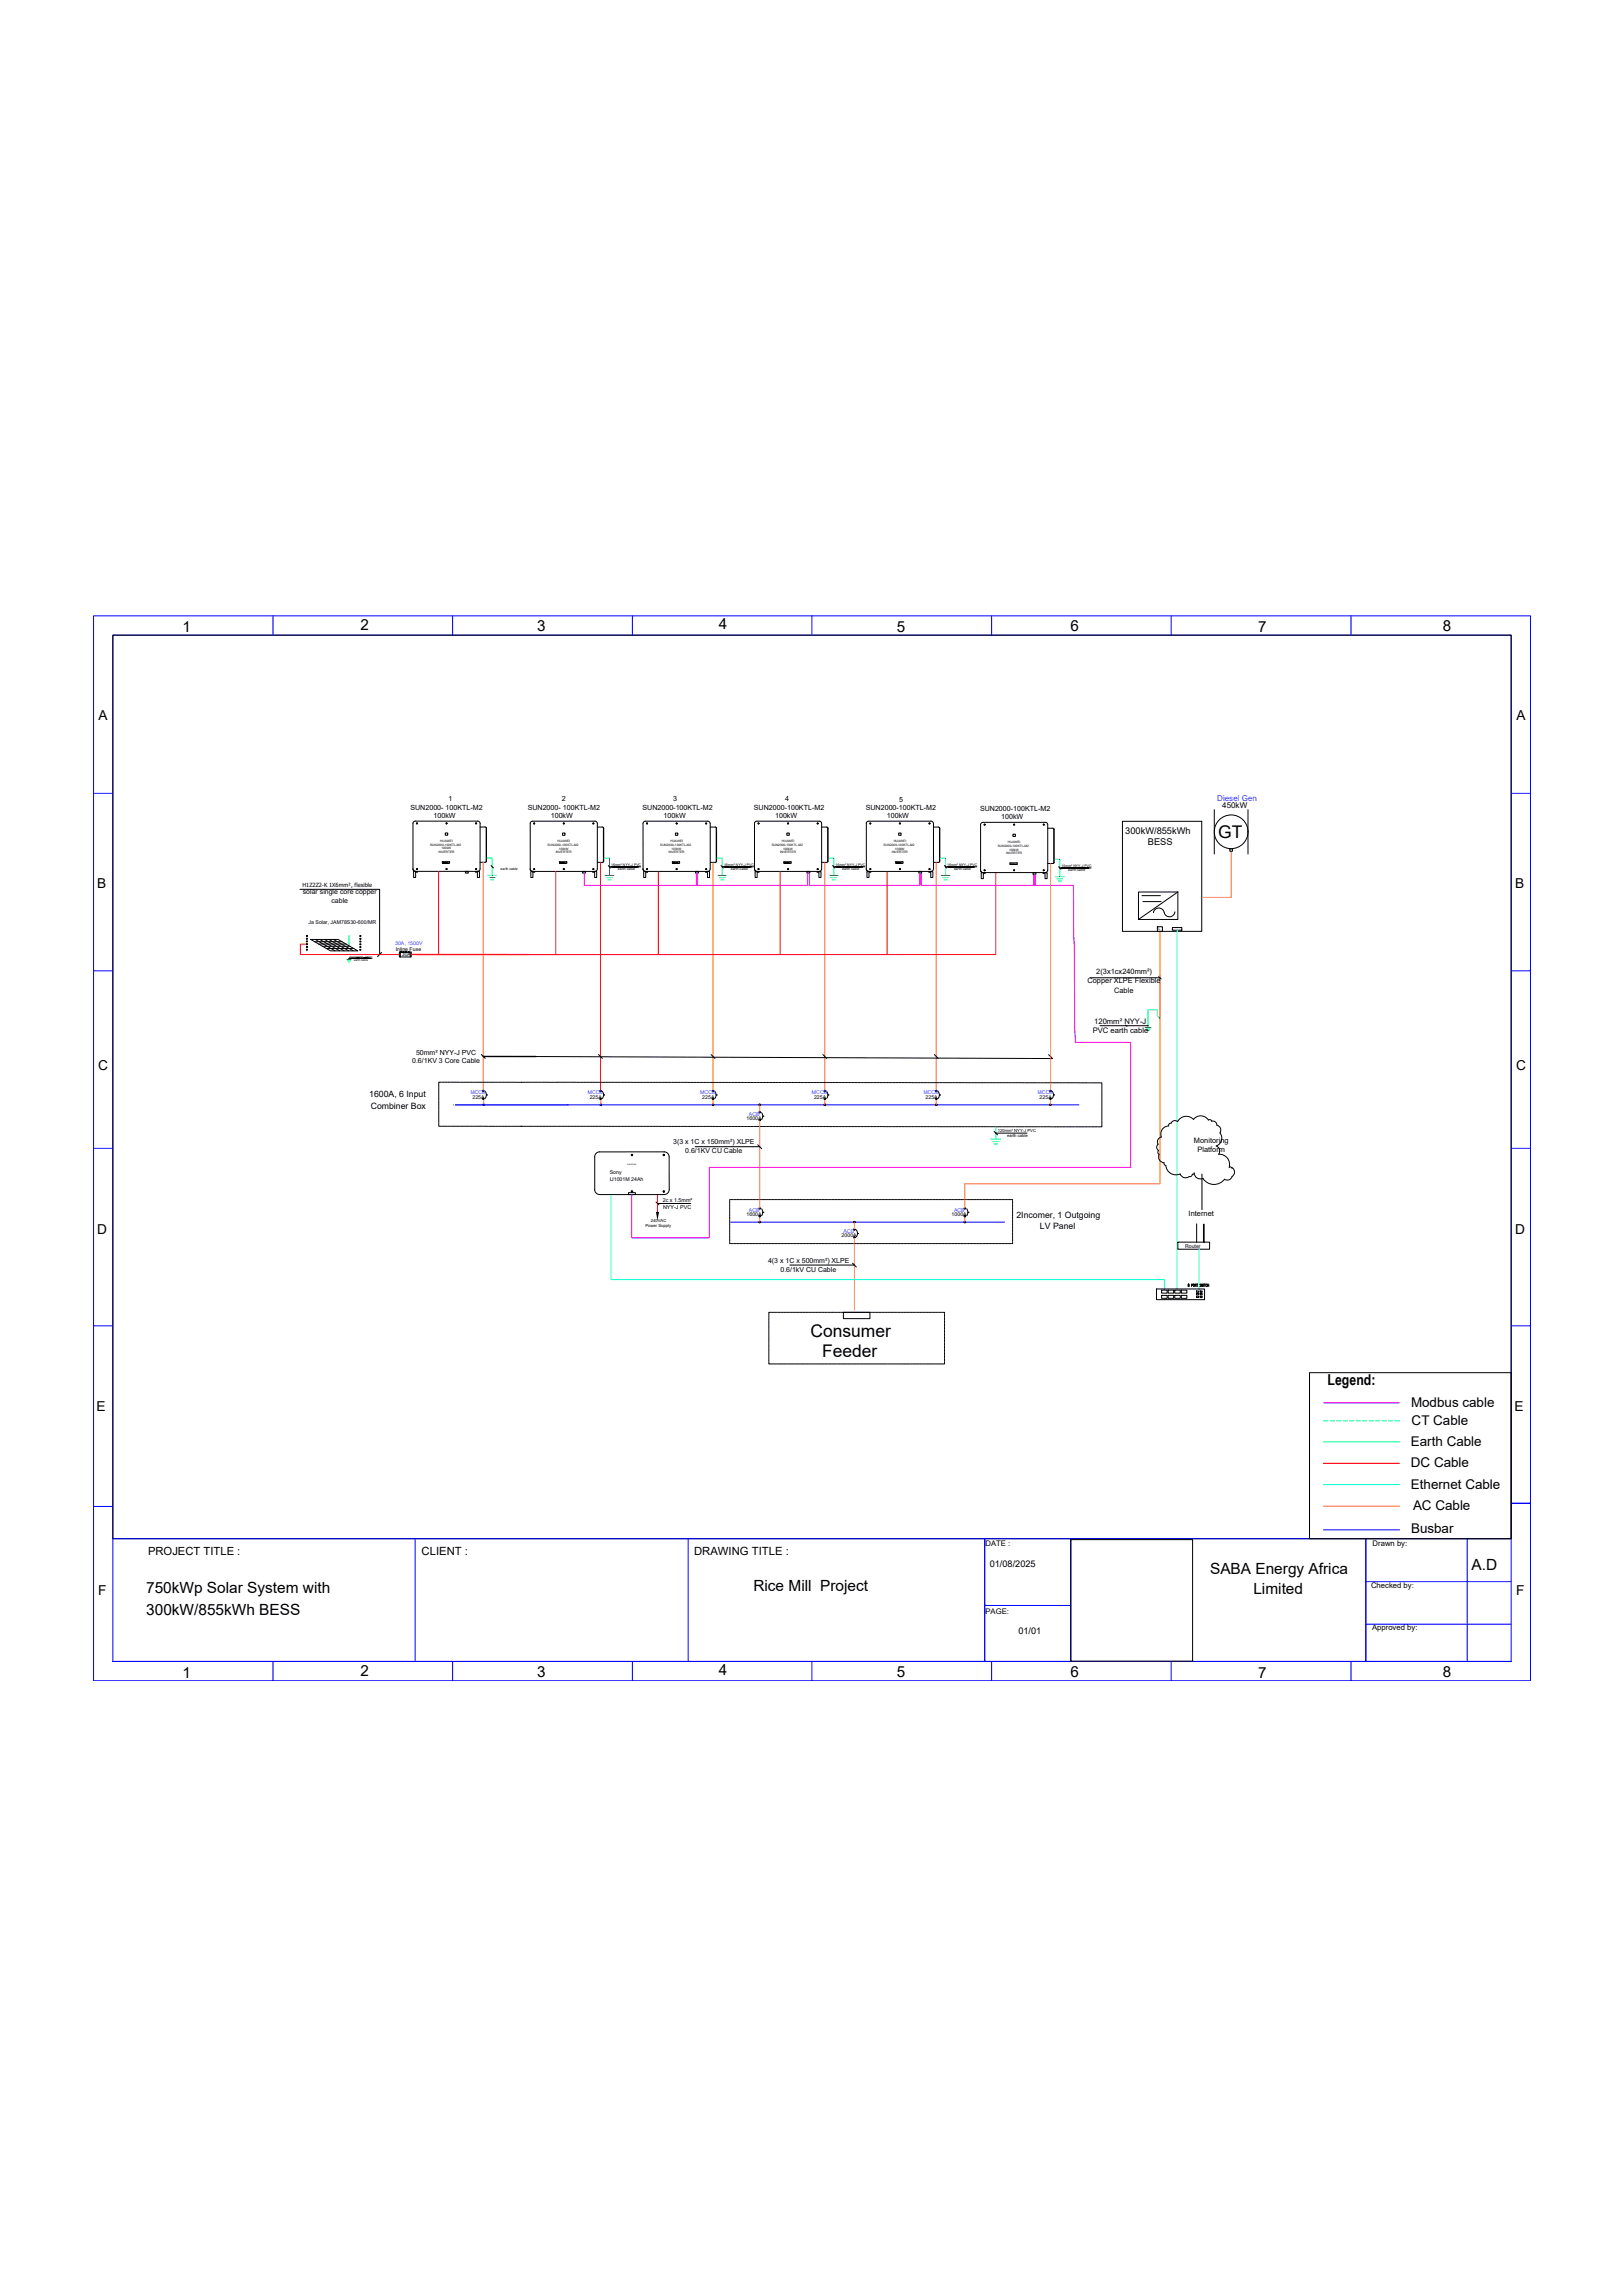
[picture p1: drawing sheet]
<svg xmlns="http://www.w3.org/2000/svg" width="297mm" height="420mm" viewBox="0 0 297 420" stroke-linecap="round" stroke-linejoin="round" font-family="sans-serif">
<defs><g id="words">
<g font-size="3.2">
<text x="222.9" y="153.5">GT</text>
<text x="148.3" y="244.7">Consumer</text>
<text x="150.5" y="248.5">Feeder</text>
</g>
<g font-size="2.8">
<text x="33.4" y="115.8">1</text>
<text x="66" y="115.3">2</text>
<text x="98.3" y="115.6">3</text>
<text x="131.5" y="115.2">4</text>
<text x="164.1" y="115.6">5</text>
<text x="195.9" y="115.5">6</text>
<text x="230.2" y="115.6">7</text>
<text x="264.1" y="115.5">8</text>
<text x="269.3" y="287.5">A.D</text>
<text x="26.8" y="291.7">750kWp Solar System with</text>
<text x="137.9" y="291.4">Rice Mill Project</text>
<text x="221.5" y="288.1">SABA Energy Africa</text>
<text x="229.4" y="291.7">Limited</text>
<text x="26.8" y="295.7">300kW/855kWh BESS</text>
<text x="33.4" y="307.3">1</text>
<text x="66" y="306.8">2</text>
<text x="98.3" y="307.1">3</text>
<text x="131.5" y="306.7">4</text>
<text x="164.1" y="307.1">5</text>
<text x="195.9" y="307">6</text>
<text x="230.2" y="307.1">7</text>
<text x="264.1" y="307">8</text>
</g>
<text font-size="2.7" x="243" y="253.5">Legend:</text>
<g font-size="2.5">
<text x="18" y="131.8">A</text>
<text x="277.5" y="131.8">A</text>
<text x="17.8" y="162.6">B</text>
<text x="277.3" y="162.6">B</text>
<text x="18" y="195.8">C</text>
<text x="277.5" y="195.8">C</text>
<text x="17.8" y="225.9">D</text>
<text x="277.3" y="225.9">D</text>
<text x="258.2" y="257.5">Modbus cable</text>
<text x="17.7" y="258.3">E</text>
<text x="258.4" y="260.8">CT Cable</text>
<text x="277.2" y="258.3">E</text>
<text x="258.2" y="264.7">Earth Cable</text>
<text x="258.2" y="268.6">DC Cable</text>
<text x="258.2" y="272.5">Ethernet Cable</text>
<text x="258.3" y="280.7">Busbar</text>
<text x="258.6" y="276.4">AC Cable</text>
<text x="18" y="292">F</text>
<text x="277.5" y="292">F</text>
</g>
<g font-size="2.1">
<text x="27.1" y="284.7">PROJECT TITLE :</text>
<text x="77.2" y="284.7">CLIENT :</text>
<text x="127" y="284.7">DRAWING TITLE :</text>
</g>
<g font-size="1.7">
<text x="205.9" y="152.6">300kW/855kWh</text>
<text x="210.1" y="154.7">BESS</text>
<text x="181.1" y="287">01/08/2025</text>
<text x="186.4" y="299.2">01/01</text>
</g>
<g font-size="1.6">
<text x="67.6" y="200.9">1600A, 6 Input</text>
<text x="67.8" y="203">Combiner Box</text>
<text x="186" y="222.9">2Incomer, 1 Outgoing</text>
<text x="190.3" y="225">LV Panel</text>
</g>
<text font-size="1.5" fill="#007fff" x="222.8" y="146.6">Diesel Gen</text>
<text font-size="1.5" x="223.7" y="147.9">450kW</text>
<g font-size="1.4">
<text x="200.6" y="178.4">2(3x1cx240mm²)</text>
<text x="199" y="180">Copper XLPE Flexible</text>
<text x="203.9" y="181.8">Cable</text>
<text x="200" y="189.2">PVC earth cable</text>
<text x="200.3" y="187.5">120mm² NYY-J</text>
<text x="218.5" y="209.2">Monitoring</text>
<text x="219.2" y="211">Platform</text>
<text x="217.5" y="222.6">Internet</text>
<text x="180.4" y="283.1">DATE :</text>
<text x="251.2" y="283">Drawn by:</text>
<text x="250.9" y="290.8">Checked by:</text>
<text x="180.4" y="295.4">PAGE:</text>
<text x="251.1" y="298.3">Approved by:</text>
</g>
<g font-size="1.3">
<text x="75.1" y="148.3">SUN2000- 100KTL-M2</text>
<text x="79.4" y="149.8">100kW</text>
<text x="82.1" y="146.7">1</text>
<text x="96.6" y="148.3">SUN2000- 100KTL-M2</text>
<text x="100.8" y="149.8">100kW</text>
<text x="102.8" y="146.7">2</text>
<text x="117.6" y="148.3">SUN2000-100KTL-M2</text>
<text x="121.5" y="149.8">100kW</text>
<text x="123.2" y="146.7">3</text>
<text x="138" y="148.3">SUN2000-100KTL-M2</text>
<text x="141.9" y="149.8">100kW</text>
<text x="143.7" y="146.7">4</text>
<text x="158.4" y="148.3">SUN2000-100KTL-M2</text>
<text x="162.3" y="149.8">100kW</text>
<text x="164.6" y="146.9">5</text>
<text x="179.4" y="148.5">SUN2000-100KTL-M2</text>
<text x="183.2" y="150">100kW</text>
<text x="55.4" y="163.7">solar single core copper</text>
<text x="60.7" y="165.4">cable</text>
<text x="75.4" y="194.6">0.6/1KV 3 Core Cable</text>
<text x="76.1" y="193.1">50mm² NYY-J PVC</text>
<text x="123.2" y="209.5">3(3 x 1C x 150mm²) XLPE</text>
<text x="125.4" y="211.1">0.6/1KV CU Cable</text>
<text x="140.6" y="231.1">4(3 x 1C x 500mm²) XLPE</text>
<text x="142.8" y="232.8">0.6/1kV CU Cable</text>
</g>
<g font-size="1">
<text x="55.4" y="162.3">H1Z2Z2-K 1X6mm², flexible</text>
<text x="56.5" y="169.1">Ja Solar, JAM78S30-600/MR</text>
<text x="72.4" y="174.1">Inline Fuse</text>
<text x="73.5" y="175.1">30A</text>
<text x="86.5" y="201.1">225A</text>
<text x="107.9" y="201.2">225A</text>
<text x="128.5" y="201.2">225A</text>
<text x="149" y="201.2">225A</text>
<text x="169.4" y="201.2">225A</text>
<text x="190.3" y="201.1">225A</text>
<text x="136.6" y="205">1600A</text>
<text x="111.6" y="215">Sony</text>
<text x="111.6" y="216.1">IJ1001M 24Ah</text>
<text x="121.3" y="220.1">2c x 1.5mm²</text>
<text x="121.4" y="221.3">NYY-J PVC</text>
<text x="136.6" y="222.6">1600A</text>
<text x="154" y="226.5">2000A</text>
<text x="174.2" y="222.6">1000A</text>
<text x="216.9" y="228.4">Router</text>
</g>
<g font-size="1" fill="#007fff">
<text x="72.3" y="173">30A, 1500V</text>
<text x="86.1" y="200.3">MCCB</text>
<text x="107.6" y="200.4">MCCB</text>
<text x="128.2" y="200.4">MCCB</text>
<text x="148.6" y="200.4">MCCB</text>
<text x="169" y="200.4">MCCB</text>
<text x="189.9" y="200.3">MCCB</text>
<text x="137.1" y="204.2">ACB</text>
<text x="137.1" y="221.8">ACB</text>
<text x="174.6" y="221.8">ACB</text>
<text x="154.4" y="225.7">ACB</text>
</g>
<g font-size=".8">
<text x="182.6" y="207.2">120mm² NYY-J PVC</text>
<text x="184.3" y="208.1">earth cable</text>
<text x="118.1" y="224.6">Power Supply</text>
<text x="119.1" y="223.7">240VAC</text>
</g>
<text font-size=".7" x="212" y="170.3">L</text>
<g font-size=".6">
<text x="78.7" y="154.8">SUN2000-100KTL-M2</text>
<text x="80.6" y="154.1">HUAWEI</text>
<text x="80.8" y="155.5">100kW</text>
<text x="100.2" y="154.8">SUN2000-100KTL-M2</text>
<text x="102" y="154.1">HUAWEI</text>
<text x="102.3" y="155.5">100kW</text>
<text x="120.8" y="154.8">SUN2000-100KTL-M2</text>
<text x="122.7" y="154.1">HUAWEI</text>
<text x="122.9" y="155.5">100kW</text>
<text x="141.2" y="154.8">SUN2000-100KTL-M2</text>
<text x="143.1" y="154.1">HUAWEI</text>
<text x="143.3" y="155.5">100kW</text>
<text x="161.7" y="154.8">SUN2000-100KTL-M2</text>
<text x="163.6" y="154.1">HUAWEI</text>
<text x="163.8" y="155.5">100kW</text>
<text x="182.6" y="155.1">SUN2000-100KTL-M2</text>
<text x="184.5" y="154.4">HUAWEI</text>
<text x="184.7" y="155.7">100kW</text>
<text x="80.3" y="156.2">INVERTER</text>
<text x="91.6" y="159.3">earth cable</text>
<text x="101.7" y="156.2">INVERTER</text>
<text x="111.9" y="158.5">16mm² NYY-J PVC</text>
<text x="113.1" y="159.3">earth cable</text>
<text x="122.4" y="156.2">INVERTER</text>
<text x="132.5" y="158.5">16mm² NYY-J PVC</text>
<text x="133.7" y="159.3">earth cable</text>
<text x="142.8" y="156.2">INVERTER</text>
<text x="152.9" y="158.5">16mm² NYY-J PVC</text>
<text x="154.1" y="159.3">earth cable</text>
<text x="163.2" y="156.2">INVERTER</text>
<text x="173.4" y="158.5">16mm² NYY-J PVC</text>
<text x="174.6" y="159.3">earth cable</text>
<text x="184.1" y="156.4">INVERTER</text>
<text x="194.3" y="158.7">16mm² NYY-J PVC</text>
<text x="195.5" y="159.5">earth cable</text>
</g>
<g font-size=".5">
<text x="64" y="175.3">4mm² NYY-J PVC</text>
<text x="64.8" y="175.9">earth cable</text>
<text x="82.9" y="202.4">1</text>
</g>
<text font-size=".3" x="114.8" y="213.3">SUNGROW</text>
<g font-size=".2">
<text x="81.2" y="158">HUAWEI</text>
<text x="102.7" y="158">HUAWEI</text>
<text x="123.3" y="158">HUAWEI</text>
<text x="143.7" y="158">HUAWEI</text>
<text x="164.2" y="158">HUAWEI</text>
<text x="185.1" y="158.2">HUAWEI</text>
</g>
</g></defs>
<!-- layer: PDF_WIRES -->
<path d="M80.3 159.5v15.3M101.7 159.5v15.3M120.5 159.6v15.2M142.8 159.5v15.3M162.4 159.6v15.2M182.3 159.8v15h-85.6M56.1 172.9h-1.1v1.9h18.1" fill="none" stroke="#f00" stroke-width=".18"/>
<!-- layer: PDF_0 -->
<g fill="none" stroke="#000" stroke-width=".18">
<path d="M76 150.3a.43 .43 0 0 0-.4 .5v8.3l.1 .3 .3 .1M76 150.3h11.4M76.2 150.7l.2 .1h-.1zM76.3 159l.1 .2h-.2zM76.4 159.5l-.3 .3v.8h-.4v-1l.1-.1h11.8l.1 .1 .1 1h-.4v-.8M81 157.7h1.2M81.7 150.7h.1v.1zM81.7 159l.1 .2zM81.9 152.7v.2h-.4v-.1M81.9 152.6v-.1h-.4v.2M82.2 157.7v.3h-1.2v-.3M85.2 159.5h.5v.3h-.5z"/>
<path d="M87 159.5l.4 .3M87.1 150.7l.1 .1zM87.1 159l.1 .2h-.1zM87.4 150.3l.3 .1 .2 .4v8.3l-.2 .3-.3 .1M87.9 151.4h.9l.2 .2v6l-.2 .3h-.9M89 151.5v6.3M97.5 159.8v.8h-.3v-1l.1-.1h11.8l.1 .1v1h-.4v-.8M97.6 159.7l-.1 .1M97.6 159.7h.2M97.7 150.7h.1v.1zM97.7 159.1l.1 .1zM97.9 159.5l-.1 .2"/>
<path d="M102.4 157.8h1.3v.2h-1.3zM103.1 159.1l.1 .1zM103.1 150.7l.1 .1zM103.4 152.7v-.2h-.4v.4h.4v-.2M106.6 159.5h.6v.4h-.6zM108.5 159.5v.2M108.5 159.7h.2M108.5 150.7l.1 .1zM108.6 159.1v.1zM108.7 159.7l.1 .1M108.9 150.3l.3 .2 .1 .3v8.3l-.1 .3-.3 .1M108.9 150.3h-11.4l-.3 .2-.2 .3v8.3l.2 .3 .3 .1"/>
<path d="M109.3 151.4h1l.2 .2v6l-.2 .3h-1M110.4 151.5v6.3M118.3 159.7l-.1 .1v.8h-.4v-1l.1-.1h11.8l.2 .1v1h-.4v-.8l-.1-.1M118.3 159.7h.2M118.3 159.1l.2 .1zM118.4 150.7l.1 .1zM118.5 159.6v.1M118.5 159.5v.1M123 158h.1M123 157.8h1.4l-.1 .2M123.1 157.8v.2M123.1 158h1.2"/>
<path d="M123.8 150.7l.1 .1zM123.8 159.1l.1 .1zM124.1 152.7v-.2h-.5v.4h.5v-.2M127.3 159.5h.5v.4h-.5zM129.1 159.6l.1 .1M129.1 159.5v.1M129.2 159.7h.2M129.2 150.7h.1v.1zM129.2 159.1l.1 .1zM129.5 159.5l.3-.1 .2-.3v-8.3l-.2-.3-.3-.2h-11.4l-.3 .2-.1 .3v8.3l.1 .3 .3 .1M130 151.4h.9l.2 .2v6l-.2 .3h-.9M131.1 151.5v6.3"/>
<path d="M138.2 159.6l.1-.1h11.8l.1 .1 .1 1h-.4v-.8l-.1-.1M138.7 159.7l-.1 .1v.8h-.4v-.9M138.7 159.7h.2M138.8 150.7l.1 .1h-.1zM138.8 159.1l.1 .1zM138.9 159.5v.2M143.5 158h1.2M143.5 157.8v.2M144.2 150.7h.1v.1zM144.2 159.1l.1 .1zM144.4 152.7v-.2h-.4v.4h.4v-.2M144.7 157.7v.3"/>
<path d="M144.7 157.8h-1.2M147.7 159.5h.5v.4h-.5zM149.5 159.5l.1 .2M149.6 159.7h.2M149.6 150.7l.1 .1zM149.6 159.1l.1 .1zM150.4 159.1l-.2 .3-.3 .1M150.4 159.1v-8.3l-.2-.3-.3-.2h-11.4a.43 .43 0 0 0-.4 .5v8.3l.1 .3 .3 .1M150.4 151.4h.9l.2 .2v6l-.2 .3h-.9M151.5 151.5v6.3M159.2 159.7l-.2 .1v.8h-.3v-1l.1-.1h11.8l.1 .1v1h-.4v-.8l-.1-.1M159.2 159.7h.1"/>
<path d="M159.2 150.7l.1 .1zM159.3 159.1v.1zM159.3 159.7h.1M159.4 159.5v.1M163.9 157.8h1.3l.1 .2h-1.3zM164.6 159.1l.2 .1zM164.6 150.7h.2l-.1 .1zM164.9 152.7v-.2h-.4v.4h.4v-.2M168.2 159.5h.5v.4h-.5zM170 159.5v.2M170 159.7h.2M170 150.7l.1 .1z"/>
<path d="M170.1 159.1l.1 .1zM170.4 159.5l.3-.1 .1-.3v-8.3l-.1-.3-.3-.2h-11.4l-.3 .2-.1 .3-.1 8.3 .2 .3 .3 .1M170.8 151.4h1l.2 .2v6l-.2 .3h-1M171.9 151.5v6.3M179.5 159.3l.1 .3 .3 .1-.3-.1-.1-.3v-8.3a.43 .43 0 0 1 .4-.4h11.4l.3 .1 .2 .3v8.3l-.2 .3-.3 .1M180 160v.9h-.4v-1l.1-.2h11.8l.1 .2v1h-.3v-.9M180.1 159.9l-.1 .1M180.1 159.3h.2zM180.1 150.9l.2 .1zM180.3 159.7v.2h-.2M184.9 158l-.1 .2 .5 .1h-.3h1.1l.1-.3M184.9 158h1.2"/>
<path d="M185.6 150.9l.1 .1zM185.6 159.3l.1 .1zM185.8 152.9v.2h-.4v-.1M185.8 152.9v-.2h-.4v.3M186.1 158h.1M189.1 159.7h.5v.4h-.5zM190.9 159.7v.2M191 159.3l.1 .1zM191 159.9l.3 .1M191 150.9l.1 .1zM191.8 151.6h.9l.2 .3v6l-.2 .2h-.9M192.9 151.7v6.3"/>
<path d="M205.4 150.4h14.5v20.1h-14.5zM222.2 148.2v8.2M225.1 155.4h.5v.4h-.5zM228.4 148.2v8.2M56.1 171.9h.1M56.1 171.4h.1M56.1 172.9h.1M56.1 173.9h.1M56.1 172.4h.1M56.1 173.4h.1M56.2 173.8v.1M56.2 171.3v.1"/>
<path d="M56.2 171.8v.1M56.2 172.3v.1M56.2 172.8v.1M56.2 173.3v.1M56.9 172h5l3.6 2.1h-5zM57.6 172.4h5M57.7 172l3.6 2.1M58.3 172.8h5M58.5 172l3.7 2.1M59 173.2h5M59.4 172l3.6 2.1M59.8 173.7h5"/>
<path d="M60.2 172l3.6 2.1M61 172l3.7 2.1M65.9 173.9h.1M65.9 172.4h.1M65.9 171.9h.1M65.9 171.4h.1M65.9 172.9h.1M65.9 173.4h.1M69.9 174.4l-.8 .7M208.4 163.3h7.2v5h-7.2zM209 164h3.4M209.2 165.1h3.3"/>
<path d="M211.8 169.7h.9v.8h-.9zM214.6 169.8h1.7v.5h-1.7zM215 166.9a1.05 1.05 0 0 1-1.1 .9 1.05 1.05 0 0 1-1-1.1 1 1 0 0 0-1-.4 1 1 0 0 0-.8 .8M215.6 163.3l-7.2 5M80.3 198.3v.2M80.3 198.6v.2M80.3 198.9v.1M80.3 199.1v.2M80.3 199.4v.2M80.3 199.6v.2M80.3 199.9v.2M80.5 198.1h-.2v.1"/>
<path d="M80.6 198.1h.2M80.9 198.1h.1M81.1 198.1h.2M81.4 198.1h.2M81.7 198.1h.1M81.9 198.1h.2M82.2 198.1h.2M82.5 198.1h.1M82.7 198.1h.2M83 198.1h.2M83.3 198.1h.2M83.5 198.1h.2"/>
<path d="M83.8 198.1h.2M84.1 198.1h.2M84.3 198.1h.2M84.6 198.1h.2M84.9 198.1h.2M85.1 198.1h.2M85.4 198.1h.2M85.7 198.1h.2M86 198.1h.1M86.2 198.1h.2M86.5 198.1h.2M86.8 198.1h.1"/>
<path d="M87 198.1h.2M87.3 198.1h.2M87.6 198.1h.1M87.8 198.1h.2M88.1 198.1h.2M88.4 198.1h.1M88.6 198.1h.2M88.8 199.8a1.06 1.06 0 0 1 0 1.3M88.9 198.1h.2M89.2 198.1h.1M89.4 198.1h.2M89.7 198.1h.2"/>
<path d="M90 198.1h.2M90.2 198.1h.2M90.5 198.1h.2M90.8 198.1h.1M91 198.1h.2M91.3 198.1h.2M91.6 198.1h.2M91.8 198.1h.2M92.1 198.1h.2M92.4 198.1h.2M92.7 198.1h.1M92.9 198.1h.2"/>
<path d="M93.2 198.1h.2M93.5 198.1h.1M93.7 198.1h.2M94 198.1h.2M94.3 198.1h.1M94.5 198.1h.2M94.8 198.1h.2M95.1 198.1h.1M95.3 198.1h.3M95.7 198.1h.2M96 198.1h.1M96.2 198.1h.2"/>
<path d="M96.5 198.1h.2M96.7 198.1h.2M97 198.1h.2M97.3 198.1h.2M97.6 198.1h.1M97.8 198.1h.2M98.1 198.1h.2M98.4 198.1h.1M98.6 198.1h.2M98.9 198.1h.2M99.2 198.1h.1M99.4 198.1h.2"/>
<path d="M99.7 198.1h.2M100 198.1h.1M100.2 198.1h.2M100.5 198.1h.2M100.8 198.1h.2M101 198.1h.2M101.3 198.1h.2M101.6 198.1h.1M101.8 198.1h.2M102.1 198.1h.1M102.3 198.1h.2M102.6 198.1h.2"/>
<path d="M102.9 198.1h.1M103.1 198.1h.2M103.4 198.1h.2M103.7 198.1h.1M103.9 198.1h.2M104.2 198.1h.2M104.5 198.1h.1M104.7 198.1h.2M105 198.1h.2M105.3 198.1h.1M105.5 198.1h.2M105.8 198.1h.2"/>
<path d="M106.1 198.1h.2M106.3 198.1h.2M106.6 198.1h.2M106.9 198.1h.1M107.1 198.1h.2M107.4 198.1h.2M107.7 198.1h.2M107.9 198.1h.2M108.2 198.1h.2M108.5 198.1h.2M108.8 198.1h.1M109 198.1h.2"/>
<path d="M109.3 198.1h.2M109.6 198.1h.1M109.8 198.1h.2M110.1 198.1h.2M110.3 199.8a1.06 1.06 0 0 1 0 1.3M110.4 198.1h.1M110.6 198.1h.2M110.9 198.1h.2M111.2 198.1h.1M111.4 198.1h.2M111.7 198.1h.2M112 198.1h.1"/>
<path d="M112.2 198.1h.2M112.5 198.1h.2M112.8 198.1h.2M113 198.1h.2M113.3 198.1h.2M113.6 198.1h.1M113.8 198.1h.2M114.1 198.1h.2M114.4 198.1h.2M114.6 198.1h.2M114.9 198.1h.2M115.2 198.1h.2"/>
<path d="M115.5 198.1h.1M115.7 198.2h.2M116 198.2h.2M116.3 198.2h.1M116.5 198.2h.2M116.8 198.2h.2M117.1 198.2h.1M117.3 198.2h.2M117.6 198.2h.2M117.9 198.2h.1M118.1 198.2h.2M118.4 198.2h.2"/>
<path d="M118.7 198.2h.1M118.9 198.2h.2M119.2 198.2h.2M119.5 198.2h.2M119.7 198.2h.2M120 198.2h.2M120.3 198.2h.1M120.5 198.2h.2M120.8 198.2h.2M121.1 198.2h.1M121.3 198.2h.2M121.6 198.2h.2"/>
<path d="M121.9 198.2h.2M122.1 198.2h.2M122.4 198.2h.2M122.7 198.2h.2M123 198.2h.1M123.2 198.2h.2M123.5 198.2h.2M123.8 198.2h.1M124 198.2h.2M124.3 198.2h.2M124.6 198.2h.1M124.8 198.2h.2"/>
<path d="M125.1 198.2h.2M125.4 198.2h.1M125.6 198.2h.2M125.9 198.2h.2M126.2 198.2h.2M126.4 198.2h.2M126.7 198.2h.2M127 198.2h.1M127.2 198.2h.2M127.5 198.2h.2M127.8 198.2h.1M128 198.2h.2"/>
<path d="M128.3 198.2h.2M128.6 198.2h.2M128.8 198.2h.2M129.1 198.2h.2M129.4 198.2h.2M129.7 198.2h.1M129.9 198.2h.2M130.2 198.2h.2M130.4 198.2h.2M130.7 198.2h.2M130.8 199.8a1.06 1.06 0 0 1 0 1.3M131 198.2h.2"/>
<path d="M131.3 198.2h.1M131.5 198.2h.2M131.8 198.2h.2M132.1 198.2h.1M132.3 198.2h.2M132.6 198.2h.2M132.9 198.2h.2M133.1 198.2h.2M133.4 198.2h.2M133.7 198.2h.1M133.9 198.2h.2M134.2 198.2h.2"/>
<path d="M134.5 198.2h.1M134.7 198.2h.2M135 198.2h.2M135.3 198.2h.2M135.5 198.2h.2M135.8 198.2h.2M136.1 198.2h.2M136.4 198.2h.1M136.6 198.2h.2M136.9 198.2h.2M137.1 198.2h.2M137.4 198.2h.2"/>
<path d="M137.7 198.2h.2M138 198.2h.1M138.2 198.2h.2M138.5 198.2h.2M138.8 198.2h.1M139 198.2h.2M139.3 198.2h.2M139.6 198.2h.1M139.8 198.2h.2M140.1 198.2h.2M140.4 198.2h.1M140.6 198.2h.2"/>
<path d="M140.9 198.2h.2M141.2 198.2h.1M141.4 198.2h.2M141.7 198.2h.2M142 198.2h.2M142.2 198.2h.2M142.5 198.2h.2M142.8 198.2h.2M143.1 198.2h.1M143.3 198.2h.2M143.6 198.2h.2M143.8 198.2h.2"/>
<path d="M144.1 198.2h.2M144.4 198.2h.2M144.7 198.2h.1M144.9 198.2h.2M145.2 198.2h.2M145.5 198.2h.1M145.7 198.2h.2M146 198.2h.2M146.3 198.2h.1M146.5 198.2h.2M146.8 198.2h.2M147.1 198.2h.1"/>
<path d="M147.3 198.2h.2M147.6 198.2h.2M147.9 198.2h.1M148.1 198.2h.2M148.4 198.2h.2M148.7 198.2h.2M148.9 198.2h.2M149.2 198.2h.2M149.5 198.2h.2M149.8 198.2h.1M150 198.2h.2M150.3 198.2h.2"/>
<path d="M150.5 198.2h.2M150.8 198.2h.2M151.1 198.2h.2M151.3 199.8a1.06 1.06 0 0 1 0 1.3M151.4 198.2h.1M151.6 198.2h.2M151.9 198.2h.2M152.2 198.2h.1M152.4 198.2h.2M152.7 198.2h.2M153 198.2h.1M153.2 198.2h.2"/>
<path d="M153.5 198.2h.2M153.8 198.2h.1M154 198.2h.2M154.3 198.2h.2M154.6 198.2h.1M154.8 198.2h.2M155.1 198.2h.2M155.4 198.2h.2M155.6 198.2h.2M155.9 198.2h.2M156.2 198.2h.2M156.4 198.2h.2"/>
<path d="M156.7 198.2h.2M157 198.2h.2M157.2 198.2h.2M157.5 198.2h.2M157.8 198.2h.2M158.1 198.2h.1M158.3 198.2h.2M158.6 198.2h.2M158.9 198.2h.1M159.1 198.2h.2M159.4 198.2h.2M159.7 198.2h.1"/>
<path d="M159.9 198.2h.2M160.2 198.2h.2M160.5 198.2h.1M160.7 198.2h.2M161 198.2h.2M161.3 198.2h.1M161.5 198.2h.2M161.8 198.2h.2M162.1 198.2h.1M162.3 198.2h.2M162.6 198.2h.2M162.9 198.2h.2"/>
<path d="M163.1 198.2h.2M163.4 198.2h.2M163.7 198.2h.2M163.9 198.2h.2M164.2 198.2h.2M164.5 198.2h.2M164.7 198.2h.2M165 198.2h.2M165.3 198.2h.2M165.6 198.2h.1M165.8 198.2h.2M166.1 198.2h.2"/>
<path d="M166.4 198.2h.1M166.6 198.2h.2M166.9 198.2h.2M167.2 198.2h.1M167.4 198.2h.2M167.7 198.2h.2M168 198.2h.1M168.2 198.2h.2M168.5 198.2h.2M168.8 198.2h.1M169 198.2h.2M169.3 198.2h.2"/>
<path d="M169.6 198.2h.2M169.8 198.2h.2M170.1 198.2h.2M170.4 198.2h.2M170.6 198.2h.2M170.9 198.2h.2M171.2 198.2h.2M171.4 198.2h.2M171.7 199.8a1.06 1.06 0 0 1 0 1.3M171.7 198.2h.2M172 198.2h.2M172.3 198.2h.1"/>
<path d="M172.5 198.2h.2M172.8 198.2h.2M173.1 198.2h.1M173.3 198.2h.2M173.6 198.2h.2M173.9 198.2h.1M174.1 198.2h.2M174.4 198.2h.2M174.7 198.2h.1M174.9 198.2h.2M175.2 198.2h.2M175.5 198.2h.1"/>
<path d="M175.7 198.2h.2M176 198.2h.2M176.3 198.2h.2M176.5 198.2h.2M176.8 198.2h.2M177.1 198.2h.2M177.3 198.2h.2M177.6 198.2h.2M177.9 198.2h.2M178.1 198.2h.2M178.4 198.2h.2M178.7 198.2h.2"/>
<path d="M179 198.2h.1M179.2 198.2h.2M179.5 198.2h.2M179.8 198.2h.1M180 198.2h.2M180.3 198.2h.2M180.6 198.2h.1M180.8 198.2h.2M181.1 198.2h.2M181.4 198.2h.1M181.6 198.2h.2M181.9 198.2h.2"/>
<path d="M182.2 198.2h.1M182.4 198.2h.2M182.7 198.2h.2M183 198.2h.2M183.2 198.2h.2M183.5 198.2h.2M183.8 198.2h.2M184 198.2h.2M184.3 198.2h.2M184.6 198.2h.2M184.8 198.2h.2M185.1 198.2h.2"/>
<path d="M185.4 198.2h.2M185.7 198.2h.1M185.9 198.2h.2M186.2 198.2h.2M186.5 198.2h.1M186.7 198.2h.2M187 198.2h.2M187.3 198.2h.1M187.5 198.2h.2M187.8 198.2h.2M188.1 198.2h.1M188.3 198.2h.2"/>
<path d="M188.6 198.2h.2M188.9 198.2h.1M189.1 198.2h.2M189.4 198.2h.2M189.7 198.2h.2M189.9 198.2h.2M190.2 198.2h.2M190.5 198.2h.2M190.7 198.2h.2M191 198.2h.2M191.3 198.2h.2M191.5 198.2h.2"/>
<path d="M191.8 198.2h.2M192.1 198.2h.2M192.4 198.2h.1M192.6 199.8a1.06 1.06 0 0 1 0 1.3M192.6 198.2h.2M192.9 198.2h.2M193.2 198.2h.1M193.4 198.2h.2M193.7 198.2h.2M194 198.2h.1M194.2 198.2h.2M194.5 198.2h.2"/>
<path d="M194.8 198.2h.1M195 198.2h.2M195.3 198.2h.2M195.6 198.2h.1M195.8 198.2h.2M196.1 198.2h.2M196.4 198.2h.2M196.6 198.2h.2M196.9 198.2h.2M197.2 198.2h.2M197.4 198.2h.2M197.7 198.2h.2"/>
<path d="M198 198.2h.2M198.2 198.2h.2M198.5 198.2h.2M198.8 198.2h.2M199 198.2h.2M199.3 198.2h.2M199.6 198.2h.2M199.9 198.2h.1M200.1 198.2h.2M200.4 198.2h.2M200.7 198.2h.1M200.9 198.2h.2"/>
<path d="M201.2 198.2h.2M201.3 187.8h8.8M201.5 198.2l.2 .1M201.7 198.4v.2M201.7 198.7v.2M201.7 199v.1M201.7 199.2v.2M201.7 199.5v.2M201.7 199.8v.1M80.3 206.1v.1h.2M80.3 200.2v.2M80.3 200.5v.1"/>
<path d="M80.3 200.7v.2M80.3 201v.2M80.3 201.3v.1M80.3 201.5v.2M80.3 201.8v.2M80.3 202.1v.1M80.3 202.3v.2M80.3 202.6v.2M80.3 202.9v.1M80.3 203.1v.2M80.3 203.4v.2M80.3 203.7v.1"/>
<path d="M80.3 203.9v.2M80.3 204.2v.2M80.3 204.5v.2M80.3 204.7v.2M80.3 205v.2M80.3 205.3v.2M80.3 205.6v.1M80.3 205.8v.2M80.6 206.2h.2M80.9 206.2h.1M81.1 206.2h.2M81.4 206.2h.2"/>
<path d="M81.7 206.2h.1M81.9 206.2h.2M82.2 206.2h.2M82.5 206.2h.1M82.7 206.2h.2M83 206.2h.2M83.3 206.2h.2M83.5 206.2h.2M83.8 206.2h.2M84.1 206.2h.2M84.3 206.2h.2M84.6 206.2h.2"/>
<path d="M84.9 206.2h.2M85.1 206.2h.2M85.4 206.2h.2M85.7 206.2h.2M86 206.2h.1M86.2 206.2h.2M86.5 206.2h.2M86.8 206.2h.1M87 206.2h.2M87.3 206.2h.2M87.6 206.2h.1M87.8 206.2h.2"/>
<path d="M88.1 206.2h.2M88.4 206.2h.1M88.6 206.2h.2M88.9 206.2h.2M89 200.5h.2M89.2 206.2h.1M89.4 206.2h.2M89.7 206.2h.2M90 206.2h.2M90.2 206.2h.2M90.5 206.2h.2M90.8 206.2h.1"/>
<path d="M91 206.2h.2M91.3 206.2h.2M91.6 206.2h.2M91.8 206.2h.2M92.1 206.2h.2M92.4 206.2h.2M92.7 206.2h.1M92.9 206.2h.2M93.2 206.2h.2M93.5 206.2h.1M93.7 206.2h.2M94 206.2h.2"/>
<path d="M94.3 206.2h.1M94.5 206.2h.2M94.8 206.2h.2M95.1 206.2h.1M95.3 206.2h.2M95.6 206.2h.2M95.9 206.2h.2M96.1 206.2h.2M96.4 206.2h.2M96.7 206.2h.2M96.9 206.2h.2M97.2 206.2h.2"/>
<path d="M97.5 206.2h.1M97.7 206.2h.2M98 206.2h.2M98.3 206.2h.1M98.5 206.2h.2M98.8 206.2h.2M99.1 206.2h.1M99.3 206.2h.2M99.6 206.2h.2M99.9 206.2h.2M100.1 206.2h.2M100.4 206.2h.2"/>
<path d="M100.7 206.2h.2M101 206.2h.1M101.2 206.2h.2M101.5 206.2h.2M101.7 206.2h.2M102.1 206.2h.1M102.3 206.2h.2M102.6 206.2h.2M102.9 206.2h.1M103.1 206.2h.2M103.4 206.2h.2M103.7 206.2h.1"/>
<path d="M103.9 206.2h.2M104.2 206.2h.2M104.5 206.2h.1M104.7 206.2h.2M105 206.2h.2M105.3 206.2h.1M105.5 206.2h.2M105.8 206.2h.2M106.1 206.2h.2M106.3 206.2h.2M106.6 206.2h.2M106.9 206.2h.1"/>
<path d="M107.1 206.2h.2M107.4 206.2h.2M107.7 206.2h.2M107.9 206.2h.2M108.2 206.2h.2M108.5 206.2h.2M108.8 206.2h.1M109 206.2h.2M109.3 206.2h.2M109.6 206.2h.1M109.7 210.9a.89 .89 0 0 0-.9 .9v6a.9 .9 0 0 0 .9 .9M109.7 210.9h11.9a.9 .9 0 0 1 .9 .9v6a.92 .92 0 0 1-.9 .9h-11.8"/>
<path d="M109.8 206.2h.2M110.1 206.2h.2M110.4 206.2h.1M110.5 200.5h.2M110.6 206.2h.2M110.9 206.2h.2M111.2 206.2h.1M111.4 206.2h.2M111.7 206.2h.2M112 206.2h.1M112.2 206.2h.2M112.5 206.2h.2"/>
<path d="M112.8 206.2h.2M113 206.2h.2M113.3 206.2h.2M113.6 206.2h.1M113.8 206.2h.2M114.1 206.2h.2M114.4 206.2h.2M114.6 206.2h.2M114.9 206.2h.2M115 218.3h1.3v.4h-1.3zM115.2 206.2h.2M115.5 206.2h.1"/>
<path d="M115.6 211.4h.1v.1zM115.6 218.1h.1v.1zM115.7 206.2h.2M116 206.2h.2M116.3 206.2h.1M116.5 206.2h.2M116.8 206.2h.2M117.1 206.2h.1M117.3 206.2h.2M117.6 206.2h.2M117.9 206.2h.1M118.1 206.2h.2"/>
<path d="M118.4 206.2h.2M118.7 206.2h.1M118.9 206.2h.2M119.2 206.2h.2M119.5 206.2h.2M119.7 206.2h.2M120 206.2h.2M120.3 206.2h.1M120.5 206.2h.2M120.8 206.2h.2M121.1 206.2h.1M121.3 206.2h.2"/>
<path d="M121.4 211.4l.2 .1h-.1zM121.5 218.1l.1 .1h-.2zM121.6 206.2h.2M121.9 206.2h.2M122.1 206.2h.2M122.4 206.2h.2M122.7 206.2h.2M123 206.2h.1M123.2 206.2h.2M123.5 206.2h.2M123.8 206.2h.1M124 206.2h.2"/>
<path d="M124.3 206.2h.2M124.6 206.2h.1M124.8 206.2h.2M125.1 206.2h.2M125.4 206.2h.1M125.6 206.2h.2M125.9 206.2h.2M126.2 206.2h.2M126.4 206.2h.2M126.7 206.2h.2M127 206.2h.1M127.2 206.2h.2"/>
<path d="M127.5 206.2h.2M127.8 206.2h.1M128 206.2h.2M128.3 206.2h.2M128.6 206.2h.2M128.8 206.2h.2M129.1 206.2h.2M129.4 206.2h.2M129.7 206.2h.1M129.9 206.2h.2M130.2 206.2h.2M130.4 206.2h.2"/>
<path d="M130.7 206.2h.2M131 206.2h.2M131.1 200.5h.2M131.3 206.2h.1M131.5 206.2h.2M131.8 206.2h.2M132.1 206.2h.1M132.3 206.2h.2M132.6 206.2h.2M132.9 206.2h.2M133.1 206.2h.2M133.4 206.2h.2"/>
<path d="M133.5 219.8v.2M133.7 219.6l-.2 .1M133.7 206.2h.1M133.8 219.6h.1M133.9 206.2h.2M134 219.6h.2M134.2 206.2h.2M134.3 219.6h.2M134.5 206.2h.1M134.6 219.6h.1M134.7 206.2h.2M134.8 219.6h.2"/>
<path d="M135 206.2h.2M135.1 219.6h.2M135.3 206.2h.2M135.4 219.6h.1M135.5 206.2h.2M135.6 219.6h.2M135.8 206.2h.2M135.9 219.6h.2M136.1 206.2h.2M136.2 219.6h.2M136.4 206.2h.1M136.4 219.6h.2"/>
<path d="M136.6 206.2h.2M136.7 219.6h.2M136.9 206.2h.2M137 219.6h.2M137.1 206.2h.2M137.2 219.6h.2M137.4 206.2h.2M137.5 219.6h.2M137.7 206.2h.2M137.8 219.6h.2M138 206.2h.1M138 219.6h.2"/>
<path d="M138.2 206.2h.2M138.3 219.6h.2M138.5 206.2h.2M138.6 219.6h.2M138.8 206.2h.1M138.8 219.6h.2M139 206.2h.2M139.1 219.6h.2M139.3 206.2h.2M139.4 203.7a1.06 1.06 0 0 1 0 1.3M139.4 219.6h.2M139.6 206.2h.1"/>
<path d="M139.6 204.3h.2M139.7 219.6h.1M139.8 206.2h.2M139.9 219.6h.2M140.1 206.2h.2M140.2 219.6h.2M140.4 206.2h.1M140.5 219.6h.1M140.6 206.2h.2M140.7 219.6h.2M140.9 206.2h.2M141 219.6h.2"/>
<path d="M141.2 206.2h.1M141.3 219.6h.1M141.4 206.2h.2M141.5 219.6h.2M141.7 206.2h.2M141.8 219.6h.2M142 206.2h.2M142.1 219.6h.1M142.2 206.2h.2M142.3 219.6h.2M142.5 206.2h.2M142.6 219.6h.2"/>
<path d="M142.8 206.2h.2M142.9 219.6h.2M143.1 206.2h.1M143.1 219.6h.2M143.3 206.2h.2M143.4 219.6h.2M143.6 206.2h.2M143.7 219.6h.2M143.8 206.2h.2M143.9 219.6h.2M144.1 206.2h.2M144.2 219.6h.2"/>
<path d="M144.4 206.2h.2M144.5 219.6h.2M144.7 206.2h.1M144.7 219.6h.2M144.9 206.2h.2M145 219.6h.2M145.2 206.2h.2M145.3 219.6h.2M145.5 206.2h.1M145.5 219.6h.2M145.7 206.2h.2M145.8 219.6h.2"/>
<path d="M146 206.2h.2M146.1 219.6h.2M146.3 206.2h.1M146.4 219.6h.1M146.5 206.2h.2M146.6 219.6h.2M146.8 206.2h.2M146.9 219.6h.2M147.1 206.2h.1M147.2 219.6h.1M147.3 206.2h.2M147.4 219.6h.2"/>
<path d="M147.6 206.2h.2M147.7 219.6h.2M147.9 206.2h.1M148 219.6h.1M148.1 206.2h.2M148.2 219.6h.2M148.4 206.2h.2M148.5 219.6h.2M148.7 206.2h.2M148.8 219.6h.1M148.9 206.2h.2M149 219.6h.2"/>
<path d="M149.2 206.2h.2M149.3 219.6h.2M149.5 206.2h.2M149.6 219.6h.2M149.8 206.2h.1M149.8 219.6h.2M150 206.2h.2M150.1 219.6h.2M150.3 206.2h.2M150.4 219.6h.2M150.5 206.2h.2M150.6 219.6h.2"/>
<path d="M150.8 206.2h.2M150.9 219.6h.2M151.1 206.2h.2M151.2 219.6h.2M151.4 206.2l.1 .1M151.4 219.6h.2M151.5 200.5h.2M151.6 206.3h.2M151.7 219.6h.2M151.9 206.3h.2M152 219.6h.2M152.2 206.3h.1"/>
<path d="M152.2 219.6h.2M152.4 206.3h.2M152.5 219.6h.2M152.7 206.3h.2M152.8 219.6h.2M153 206.3h.1M153.1 219.6h.1M153.2 206.3h.2M153.3 219.6h.2M153.5 206.3h.2M153.6 219.6h.2M153.8 206.3h.1"/>
<path d="M153.9 219.6h.1M154 206.3h.2M154.1 219.6h.2M154.3 206.3h.2M154.4 219.6h.2M154.6 206.3h.1M154.7 219.6h.1M154.8 206.3h.2M154.9 219.6h.2M155.1 206.3h.2M155.2 219.6h.2M155.4 206.3h.2"/>
<path d="M155.5 219.6h.1M155.6 206.3h.2M155.7 219.6h.2M155.9 206.3h.2M156 219.6h.2M156.2 206.3h.2M156.3 219.6h.1M156.4 206.3h.2M156.5 219.6h.2M156.7 206.3h.2M156.8 219.6h.2M157 206.3h.2"/>
<path d="M157.1 219.6h.2M157.2 206.3h.2M157.3 219.6h.2M157.5 206.3h.2M157.6 219.6h.2M157.8 206.3h.2M157.9 219.6h.2M158.1 206.3h.1M158.1 219.6h.2M158.3 206.3h.2M158.4 219.6h.2M158.6 206.3h.2"/>
<path d="M158.7 219.6h.2M158.9 206.3h.1M158.9 219.6h.2M159.1 206.3h.2M159.2 219.6h.2M159.4 206.3h.2M159.5 219.6h.2M159.7 206.3h.1M159.8 219.6h.1M159.9 206.3h.2M160 219.6h.2M160.2 206.3h.2"/>
<path d="M160.3 219.6h.2M160.5 206.3h.1M160.6 219.6h.1M160.7 206.3h.2M160.8 219.6h.2M161 206.3h.2M161.1 219.6h.2M161.3 206.3h.1M161.4 219.6h.1M161.5 206.3h.2M161.6 219.6h.2M161.8 206.3h.2"/>
<path d="M161.9 219.6h.2M162.1 206.3h.1M162.2 219.6h.1M162.3 206.3h.2M162.4 219.6h.2M162.6 206.3h.2M162.7 219.6h.2M162.9 206.3h.2M163 219.6h.1M163.1 206.3h.2M163.2 219.6h.2M163.4 206.3h.2"/>
<path d="M163.5 219.6h.2M163.7 206.3h.2M163.8 219.6h.2M163.9 206.3h.2M164 219.6h.2M164.2 206.3h.2M164.3 219.6h.2M164.5 206.3h.2M164.6 219.6h.2M164.7 206.3h.2M164.8 219.6h.2M165 206.3h.2"/>
<path d="M165.1 219.6h.2M165.3 206.3h.2M165.4 219.6h.2M165.6 206.3h.1M165.6 219.6h.2M165.8 206.3h.2M165.9 219.6h.2M166.1 206.3h.2M166.2 219.6h.2M166.4 206.3h.1M166.5 219.6h.1M166.6 206.3h.2"/>
<path d="M166.7 219.6h.2M166.9 206.3h.2M167 219.6h.2M167.2 206.3h.1M167.3 219.6h.1M167.4 206.3h.2M167.5 219.6h.2M167.7 206.3h.2M167.8 219.6h.2M168 206.3h.1M168.1 219.6h.1M168.2 206.3h.2"/>
<path d="M168.3 219.6h.2M168.5 206.3h.2M168.6 219.6h.2M168.8 206.3h.1M168.9 219.6h.1M169 206.3h.2M169.1 219.6h.2M169.3 206.3h.2M169.4 219.6h.2M169.6 206.3h.2M169.7 219.6h.1M169.8 206.3h.2"/>
<path d="M169.9 219.6h.2M170.1 206.3h.2M170.2 219.6h.2M170.4 206.3h.2M170.5 219.6h.1M170.6 206.3h.2M170.7 219.6h.2M170.9 206.3h.2M171 219.6h.2M171.2 206.3h.2M171.3 219.6h.2M171.4 206.3h.2"/>
<path d="M171.5 219.6h.2M171.7 206.3h.2M171.8 219.6h.2M171.9 200.5h.2M172 206.3h.2M172.1 219.6h.2M172.3 206.3h.1M172.3 219.6h.2M172.5 206.3h.2M172.6 219.6h.2M172.8 206.3h.2M172.9 219.6h.2"/>
<path d="M173.1 206.3h.1M173.2 219.6h.1M173.3 206.3h.2M173.4 219.6h.2M173.6 206.3h.2M173.7 219.6h.2M173.9 206.3h.1M174 219.6h.1M174.1 206.3h.2M174.2 219.6h.2M174.4 206.3h.2M174.5 219.6h.2"/>
<path d="M174.7 206.3h.1M174.8 219.6h.1M174.9 206.3h.2M175 219.6h.2M175.2 206.3h.2M175.3 219.6h.2M175.5 206.3h.1M175.6 219.6h.1M175.7 206.3h.2M175.8 219.6h.2M176 206.3h.2M176.1 219.6h.2"/>
<path d="M176.3 206.3h.2M176.4 219.6h.1M176.5 206.3h.2M176.6 219.6h.2M176.8 206.3h.2M176.9 219.6h.2M177.1 206.3h.2M177.2 219.6h.1M177.3 206.3h.2M177.4 219.6h.2M177.6 206.3h.2M177.7 219.6h.2"/>
<path d="M177.9 206.3h.2M178 219.6h.2M178.1 206.3h.2M178.2 219.6h.2M178.4 206.3h.2M178.5 219.6h.2M178.7 206.3h.2M178.8 219.6h.2M179 206.3h.1M179 219.6h.2M179.2 206.3h.2M179.3 219.6h.2"/>
<path d="M179.5 206.3h.2M179.6 219.6h.2M179.8 206.3h.1M179.8 219.6h.2M180 206.3h.2M180.1 219.6h.2M180.3 206.3h.2M180.4 219.6h.2M180.6 206.3h.1M180.7 219.6h.1M180.8 206.3h.2M180.9 219.6h.2"/>
<path d="M181.1 206.3h.2M181.2 219.6h.2M181.4 206.3h.1M181.5 219.6h.1M181.6 206.3h.2M181.7 219.6h.2M181.9 206.3h.2M182 219.6h.2M182.2 206.3h.1M182.3 207.4h5.7M182.3 219.6h.1M182.4 206.3h.2"/>
<path d="M182.5 219.6h.2M182.7 206.3h.2M182.8 219.6h.2M183 206.3h.2M183.1 219.6h.1M183.2 206.3h.2M183.3 219.6h.2M183.5 206.3h.2M183.6 219.6h.2M183.8 206.3h.2M183.9 219.6h.1M184 206.3h.2"/>
<path d="M184.1 219.6h.2M184.3 206.3h.2M184.4 219.6h.2M184.6 206.3h.2M184.7 219.6h.2M184.8 206.3h.2M184.9 219.6h.2M185.1 206.3h.2M185.2 219.6l.1 .1M185.3 219.8v.2M185.4 206.3h.2M185.7 206.3h.1"/>
<path d="M185.9 206.3h.2M186.2 206.3h.2M186.5 206.3h.1M186.7 206.3h.2M187 206.3h.2M187.3 206.3h.1M187.5 206.3h.2M187.8 206.3h.2M188.1 206.3h.1M188.3 206.3h.2M188.6 206.3h.2M188.9 206.3h.1"/>
<path d="M189.1 206.3h.2M189.4 206.3h.2M189.7 206.3h.2M189.9 206.3h.2M190.2 206.3h.2M190.5 206.3h.2M190.7 206.3h.2M191 206.3h.2M191.3 206.3h.2M191.5 206.3h.2M191.8 206.3h.2M192.1 206.3h.2"/>
<path d="M192.4 206.3h.1M192.6 206.3h.2M192.8 200.5h.2M192.9 206.3h.2M193.2 206.3h.1M193.4 206.3h.2M193.7 206.3h.2M194 206.3h.1M194.2 206.3h.2M194.5 206.3h.2M194.8 206.3h.1M195 206.3h.2"/>
<path d="M195.3 206.3h.2M195.6 206.3h.1M195.8 206.3h.2M196.1 206.3h.2M196.4 206.3h.2M196.6 206.3h.2M196.9 206.3h.2M197.2 206.3h.2M197.4 206.3h.2M197.7 206.3h.2M198 206.3h.2M198.2 206.3h.2"/>
<path d="M198.5 206.3h.2M198.8 206.3h.2M199 206.3h.2M199.3 206.3h.2M199.6 206.3h.2M199.9 206.3h.1M200.1 206.3h.2M200.4 206.3h.2M200.7 206.3h.1M200.9 206.3h.2M201.2 206.3h.2M201.7 206.2l-.2 .1"/>
<path d="M201.7 200v.2M201.7 200.3v.2M201.7 200.6v.1M201.7 200.8v.2M201.7 201.1v.2M201.7 201.4v.2M201.7 201.6v.2M201.7 201.9v.2M201.7 202.2v.2M201.7 202.4v.2M201.7 202.7v.2M201.7 203v.2"/>
<path d="M201.7 203.2v.2M201.7 203.5v.2M201.7 203.8v.2M201.7 204.1v.1M201.7 204.3v.2M201.7 204.6v.2M201.7 204.9v.1M201.7 205.1v.2M201.7 205.4v.2M201.7 205.7v.1M201.7 205.9v.2M212.1 211.3a1.1 1.1 0 0 0 .9 1.6 .36 .36 0 0 0 .4 .5"/>
<path d="M212.6 208.2a.88 .88 0 0 0-.6 1.3 .71 .71 0 0 0 0 1.1 .43 .43 0 0 0 .1 .7M213.4 213.4a1.86 1.86 0 0 0 2.6 1.5M214.3 205.6a.41 .41 0 0 0-.4 .5 1.48 1.48 0 0 0-1.3 2.1M216 214.9a1.05 1.05 0 0 0 1.7 .5M218.5 214.7a1.16 1.16 0 0 0 1.7 1 2.41 2.41 0 0 0 3.9 .2M218.6 214.7l-.2 .2-.2 .1a.43 .43 0 0 1-.6 .4M220 214.9v6.6M221.2 205a.39 .39 0 0 1 .6 .3 .73 .73 0 0 1 .9 .7 .93 .93 0 0 1 .6 1.4 1.53 1.53 0 0 1-.7 2.4 .96 .96 0 0 1 .4 1.5M221.2 205.1a1.67 1.67 0 0 0-2.8-.2 1.8 1.8 0 0 0-2.9 .4 .74 .74 0 0 0-1.2 .3M223 211.3a1.87 1.87 0 0 1 2 2.4l.2-.1 .3 .2M225.5 213.8a.87 .87 0 0 1 .5 .8 .87 .87 0 0 1-.5 .8M225.5 215.4a.9 .9 0 0 1-1.4 .5"/>
<path d="M120.1 220.1l.5 .5M120.3 220.3h6.1M133.5 227.6l.2 .1M133.5 220.1v.2M133.5 220.3v.2M133.5 220.6v.2M133.5 220.9v.2M133.5 221.1v.2M133.5 221.4v.2M133.5 221.7v.2M133.5 221.9v.2M133.5 222.2v.2"/>
<path d="M133.5 222.5v.2M133.5 222.8v.1M133.5 223v.2M133.5 223.3v.2M133.5 223.6v.1M133.5 223.8v.2M133.5 224.1v.2M133.5 224.4v.1M133.5 224.6v.2M133.5 224.9v.2M133.5 225.2v.1M133.5 225.4v.2"/>
<path d="M133.5 225.7v.2M133.5 226v.1M133.5 226.2v.2M133.5 226.5v.2M133.5 226.8v.2M133.5 227v.2M133.5 227.3v.2M133.8 227.7h.1M134 227.7h.2M134.3 227.7h.2M134.6 227.7h.1M134.8 227.7h.2"/>
<path d="M135.1 227.7h.2M135.4 227.7h.1M135.6 227.7h.2M135.9 227.7h.2M136.2 227.7h.2M136.4 227.7h.2M136.7 227.7h.2M137 227.7h.2M137.2 227.7h.2M137.5 227.7h.2M137.8 227.7h.2M138 227.7h.2"/>
<path d="M138.3 227.7h.2M138.6 227.7h.2M138.8 227.7h.2M139.1 227.7h.2M139.4 221.3a1.06 1.06 0 0 1 0 1.3M139.4 227.7h.2M139.6 221.9h.2M139.7 227.7h.1M139.9 227.7h.2M140.2 227.7h.2M140.5 227.7h.1M140.7 227.7h.2"/>
<path d="M141 227.7h.2M141.3 227.7h.1M141.5 227.7h.2M141.8 227.7h.2M142.1 227.7h.1M142.3 227.7h.2M142.6 227.7h.2M142.9 227.7h.2M143.1 227.7h.2M143.4 227.7h.2M143.7 227.7h.2M143.9 227.7h.2"/>
<path d="M144.2 227.7h.2M144.5 227.7h.2M144.7 227.7h.2M145 227.7h.2M145.3 227.7h.2M145.5 227.7h.2M145.8 227.7h.2M146.1 227.7h.2M146.4 227.7h.1M146.6 227.7h.2M146.9 227.7h.2M147.2 227.7h.1"/>
<path d="M147.4 227.7h.2M147.7 227.7h.2M148 227.7h.1M148.2 227.7h.2M148.5 227.7h.2M148.8 227.7h.1M149 227.7h.2M149.3 227.7h.2M149.6 227.7h.2M149.8 227.7h.2M150.1 227.7h.2M150.4 227.7h.2"/>
<path d="M150.6 227.7h.2M150.9 227.7h.2M151.2 227.7h.2M151.4 227.7h.2M151.7 227.7h.2M152 227.7h.2M152.2 227.7h.2M152.5 227.7h.2M152.8 227.7h.2M153.1 227.7h.1M153.3 227.7h.2M153.6 227.7h.2"/>
<path d="M153.9 227.7h.1M154.1 227.7h.2M154.4 227.7h.2M154.7 227.7h.1M154.9 227.7h.2M155.2 227.7h.2M155.5 227.7h.1M155.7 227.7h.2M156 227.7h.2M156.3 227.7h.1M156.5 227.7h.2M156.7 225.2a1.06 1.06 0 0 1 0 1.2"/>
<path d="M156.8 227.7h.2M156.9 225.8h.2M157.1 227.7h.2M157.3 227.7h.2M157.6 227.7h.2M157.9 227.7h.2M158.1 227.7h.2M158.4 227.7h.2M158.7 227.7h.2M158.9 227.7h.2M159.2 227.7h.2M159.5 227.7h.2"/>
<path d="M159.8 227.7h.1M160 227.7h.2M160.3 227.7h.2M160.6 227.7h.1M160.8 227.7h.2M161.1 227.7h.2M161.4 227.7h.1M161.6 227.7h.2M161.9 227.7h.2M162.2 227.7h.1M162.4 227.7h.2M162.7 227.7h.2"/>
<path d="M163 227.7h.1M163.2 227.7h.2M163.5 227.7h.2M163.8 227.7h.2M164 227.7h.2M164.3 227.7h.2M164.6 227.7h.2M164.8 227.7h.2M165.1 227.7h.2M165.4 227.7h.2M165.6 227.7h.2M165.9 227.7h.2"/>
<path d="M166.2 227.7h.2M166.5 227.7h.1M166.7 227.7h.2M167 227.7h.2M167.3 227.7h.1M167.5 227.7h.2M167.8 227.7h.2M168.1 227.7h.1M168.3 227.7h.2M168.6 227.7h.2M168.9 227.7h.1M169.1 227.7h.2"/>
<path d="M169.4 227.7h.2M169.7 227.7h.1M169.9 227.7h.2M170.2 227.7h.2M170.5 227.7h.1M170.7 227.7h.2M171 227.7h.2M171.3 227.7h.2M171.5 227.7h.2M171.8 227.7h.2M172.1 227.7h.2M172.3 227.7h.2"/>
<path d="M172.6 227.7h.2M172.9 227.7h.2M173.2 227.7h.1M173.4 227.7h.2M173.7 227.7h.2M174 227.7h.1M174.2 227.7h.2M174.5 227.7h.2M174.8 227.7h.1M175 227.7h.2M175.3 227.7h.2M175.6 227.7h.1"/>
<path d="M175.8 227.7h.2M176.1 227.7h.2M176.4 227.7h.1M176.6 227.7h.2M176.9 227.7h.2M176.9 221.3a1.06 1.06 0 0 1 0 1.3M177.1 221.9h.3M177.2 227.7h.1M177.4 227.7h.2M177.7 227.7h.2M178 227.7h.2M178.2 227.7h.2"/>
<path d="M178.5 227.7h.2M178.8 227.7h.2M179 227.7h.2M179.3 227.7h.2M179.6 227.7h.2M179.8 227.7h.2M180.1 227.7h.2M180.4 227.7h.2M180.7 227.7h.1M180.9 227.7h.2M181.2 227.7h.2M181.5 227.7h.1"/>
<path d="M181.7 227.7h.2M182 227.7h.2M182.3 227.7h.1M182.5 227.7h.2M182.8 227.7h.2M183.1 227.7h.1M183.3 227.7h.2M183.6 227.7h.2M183.9 227.7h.1M184.1 227.7h.2M184.4 227.7h.2M184.7 227.7h.2"/>
<path d="M184.9 227.7h.2M185.3 227.6l-.1 .1M185.3 220.1v.2M185.3 220.3v.2M185.3 220.6v.2M185.3 220.9v.2M185.3 221.1v.2M185.3 221.4v.2M185.3 221.7v.2M185.3 221.9v.2M185.3 222.2v.2M185.3 222.5v.2"/>
<path d="M185.3 222.8v.1M185.3 223v.2M185.3 223.3v.2M185.3 223.6v.1M185.3 223.8v.2M185.3 224.1v.2M185.3 224.4v.1M185.3 224.6v.2M185.3 224.9v.2M185.3 225.2v.1M185.3 225.4v.2M185.3 225.7v.2"/>
<path d="M185.3 226v.1M185.3 226.2v.2M185.3 226.5v.2M185.3 226.8v.2M185.3 227v.2M185.3 227.3v.2M211.7 236h8.8v1.9h-8.8zM212.6 236.2h1v.5h-1zM212.6 237.2h1v.5h-1zM213.8 236.2h1v.5h-1zM213.8 237.2h1v.5h-1zM215 236.2h1v.5h-1z"/>
<path d="M215 237.2h1v.5h-1zM215.6 227.4h5.8v1.3h-5.8zM216.2 236.2h1v.5h-1zM216.2 237.2h1v.5h-1zM217.5 235.1l.1 .2v.2l-.2-.1 .2-.3zM218.1 235.3h.2l-.1-.2h-.1v.4M218.7 235.3h.2v-.2h-.2v.4M218.8 235.3l.2 .2M219 236.4h.4v.2h-.4zM219 236.8h.4v.2h-.4zM219 237.3h.4v.2h-.4zM219 224.1v3.3"/>
<path d="M219 235.1h.2M219.1 235.1v.4M219.6 236.4h.4v.2h-.4zM219.6 236.8h.4v.2h-.4zM219.6 237.3h.4v.2h-.4zM219.8 235.1h-.2l.2 .4h-.2M219.9 235.1l.1 .4 .1-.4v.4l.1-.4M220.3 224.1h.1v3.3h-.1zM220.3 235.1v.4M220.4 235.1h.2M220.5 235.1v.4M220.9 235.2l-.1-.1-.1 .1v.3l.2-.1"/>
<path d="M221 235.1v.4M221 235.3h.2M221.2 235.1v.4M140.7 249.6v.1h.2M140.7 240.5v.1M140.7 240.7v.2M140.7 241v.2M140.7 241.3v.2M140.7 241.5v.2M140.7 241.8v.2M140.7 242.1v.2M140.7 242.3v.2"/>
<path d="M140.7 242.6v.2M140.7 242.9v.2M140.7 243.1v.2M140.7 243.4v.2M140.7 243.7v.2M140.7 243.9v.2M140.7 244.2v.2M140.7 244.5v.2M140.7 244.8v.1M140.7 245v.2M140.7 245.3v.2M140.7 245.6v.1"/>
<path d="M140.7 245.8v.2M140.7 246.1v.2M140.7 246.4v.1M140.7 246.6v.2M140.7 246.9v.2M140.7 247.2v.1M140.7 247.4v.2M140.7 247.7v.2M140.7 248v.2M140.7 248.2v.2M140.7 248.5v.2M140.7 248.8v.2"/>
<path d="M140.7 249v.2M140.7 249.3v.2M140.9 240.3h-.2v.1M141 249.7h.2M141 240.3h.2M141.3 249.7h.2M141.3 240.3h.2M141.6 249.7h.1M141.6 240.3h.1M141.8 249.7h.2M141.8 240.3h.2M142.1 249.7h.2"/>
<path d="M142.1 240.3h.2M142.4 249.7h.1M142.4 240.3h.1M142.6 249.7h.2M142.6 240.3h.2M142.9 249.7h.2M142.9 240.3h.2M143.2 249.7h.1M143.2 240.3h.1M143.4 249.7h.2M143.4 240.3h.2M143.7 249.7h.2"/>
<path d="M143.7 240.3h.2M144 249.7h.1M144 240.3h.1M144.2 249.7h.2M144.2 240.3h.2M144.5 249.7h.2M144.5 240.3h.2M144.8 249.7h.2M144.8 240.3h.2M145 249.7h.2M145 240.3h.2M145.3 249.7h.2"/>
<path d="M145.3 240.3h.2M145.6 249.7h.2M145.6 240.3h.2M145.8 249.7h.2M145.8 240.3h.2M146.1 249.7h.2M146.1 240.3h.2M146.4 249.7h.2M146.4 240.3h.2M146.6 249.7h.2M146.6 240.3h.2M146.9 249.7h.2"/>
<path d="M146.9 240.3h.2M147.2 249.7h.2M147.2 240.3h.2M147.5 249.7h.1M147.5 240.3h.1M147.7 249.7h.2M147.7 240.3h.2M148 249.7h.2M148 240.3h.2M148.3 249.7h.1M148.3 240.3h.1M148.5 249.7h.2"/>
<path d="M148.5 240.3h.2M148.8 249.7h.2M148.8 240.3h.2M149.1 249.7h.1M149.1 240.3h.1M149.3 249.7h.2M149.3 240.3h.2M149.6 249.7h.2M149.6 240.3h.2M149.9 249.7h.1M149.9 240.3h.1M150.1 249.7h.2"/>
<path d="M150.1 240.3h.2M150.4 249.7h.2M150.4 240.3h.2M150.7 249.7h.1M150.7 240.3h.1M150.9 249.7h.2M150.9 240.3h.2M151.2 249.7h.2M151.2 240.3h.2M151.5 249.7h.1M151.5 240.3h.1M151.7 249.7h.2"/>
<path d="M151.7 240.3h.2M152 249.7h.2M152 240.3h.2M152.3 249.7h.2M152.3 240.3h.2M152.5 249.7h.2M152.5 240.3h.2M152.8 249.7h.2M152.8 240.3h.2M153.1 249.7h.2M153.1 240.3h.2M153.3 249.7h.2"/>
<path d="M153.3 240.3h.2M153.6 249.7h.2M153.6 240.3h.2M153.9 249.7h.2M153.9 240.3h.2M154.2 249.7h.1M154.2 240.3h.1M154.4 240.3h4.8v1.1h-4.8zM154.4 249.7h.2M154.4 240.3h.2M154.7 249.7h.2M154.7 240.3h.2"/>
<path d="M155 249.7h.1M155 240.3h.1M155.2 249.7h.2M155.2 240.3h.2M155.5 249.7h.2M155.5 240.3h.2M155.8 249.7h.1M155.8 240.3h.1M156 249.7h.2M156 240.3h.2M156.3 249.7h.2M156.3 240.3h.2"/>
<path d="M156.6 249.7h.1M156.6 240.3h.1M156.8 249.7h.2M156.8 240.3h.2M157.1 249.7h.2M157.1 240.3h.2M157.4 249.7h.1M157.4 240.3h.1M157.6 249.7h.2M157.6 240.3h.2M157.9 249.7h.2M157.9 240.3h.2"/>
<path d="M158.2 249.7h.1M158.2 240.3h.1M158.4 249.7h.2M158.4 240.3h.2M158.7 249.7h.2M158.7 240.3h.2M159 249.7h.2M159 240.3h.2M159.2 249.7h.2M159.2 240.3h.2M159.5 249.7h.2M159.5 240.3h.2"/>
<path d="M159.8 249.7h.2M159.8 240.3h.2M160 249.7h.2M160 240.3h.2M160.3 249.7h.2M160.3 240.3h.2M160.6 249.7h.2M160.6 240.3h.2M160.9 249.7h.1M160.9 240.3h.1M161.1 249.7h.2M161.1 240.3h.2"/>
<path d="M161.4 249.7h.2M161.4 240.3h.2M161.7 249.7h.1M161.7 240.3h.1M161.9 249.7h.2M161.9 240.3h.2M162.2 249.7h.2M162.2 240.3h.2M162.5 249.7h.1M162.5 240.3h.1M162.7 249.7h.2M162.7 240.3h.2"/>
<path d="M163 249.7h.2M163 240.3h.2M163.3 249.7h.1M163.3 240.3h.1M163.5 249.7h.2M163.5 240.3h.2M163.8 249.7h.2M163.8 240.3h.2M164.1 249.7h.1M164.1 240.3h.1M164.3 249.7h.2M164.3 240.3h.2"/>
<path d="M164.6 249.7h.2M164.6 240.3h.2M164.9 249.7h.1M164.9 240.3h.1M165.1 249.7h.2M165.1 240.3h.2M165.4 249.7h.2M165.4 240.3h.2M165.7 249.7h.2M165.7 240.3h.2M165.9 249.7h.2M165.9 240.3h.2"/>
<path d="M166.2 249.7h.2M166.2 240.3h.2M166.5 249.7h.2M166.5 240.3h.2M166.7 249.7h.2M166.7 240.3h.2M167 249.7h.2M167 240.3h.2M167.3 249.7h.2M167.3 240.3h.2M167.6 249.7h.1M167.6 240.3h.1"/>
<path d="M167.8 249.7h.2M167.8 240.3h.2M168.1 249.7h.2M168.1 240.3h.2M168.4 249.7h.1M168.4 240.3h.1M168.6 249.7h.2M168.6 240.3h.2M168.9 249.7h.2M168.9 240.3h.2M169.2 249.7h.1M169.2 240.3h.1"/>
<path d="M169.4 249.7h.2M169.4 240.3h.2M169.7 249.7h.2M169.7 240.3h.2M170 249.7h.1M170 240.3h.1M170.2 249.7h.2M170.2 240.3h.2M170.5 249.7h.2M170.5 240.3h.2M170.8 249.7h.1M170.8 240.3h.1"/>
<path d="M171 249.7h.2M171 240.3h.2M171.3 249.7h.2M171.3 240.3h.2M171.6 249.7h.1M171.6 240.3h.1M171.8 249.7h.2M171.8 240.3h.2M172.1 249.7h.2M172.1 240.3h.2M172.4 249.7h.2M172.4 240.3h.2"/>
<path d="M172.6 240.3h.3v.1M172.9 249.6v.1h-.3M172.9 240.5v.1M172.9 240.7v.2M172.9 241v.2M172.9 241.3v.2M172.9 241.5v.2M172.9 241.8v.2M172.9 242.1v.2M172.9 242.3v.2M172.9 242.6v.2M172.9 242.9v.2"/>
<path d="M172.9 243.1v.2M172.9 243.4v.2M172.9 243.7v.2M172.9 243.9v.2M172.9 244.2v.2M172.9 244.5v.2M172.9 244.8v.1M172.9 245v.2M172.9 245.3v.2M172.9 245.6v.1M172.9 245.8v.2M172.9 246.1v.2"/>
<path d="M172.9 246.4v.1M172.9 246.6v.2M172.9 246.9v.2M172.9 247.2v.1M172.9 247.4v.2M172.9 247.7v.2M172.9 248v.2M172.9 248.2v.2M172.9 248.5v.2M172.9 248.8v.2M172.9 249v.2M172.9 249.3v.2"/>
<path d="M239.7 251.3h36.9v30.4h-36.9z"/>
<circle cx="76.3" cy="159.1" r=".1"/>
<circle cx="76.3" cy="150.7" r=".1"/>
<circle cx="81.7" cy="150.7" r=".1"/>
<circle cx="81.7" cy="159.1" r=".1"/>
<circle cx="87.1" cy="150.7" r=".1"/>
<circle cx="87.1" cy="159.1" r=".1"/>
<circle cx="97.8" cy="159.1" r=".1"/>
<circle cx="97.8" cy="150.8" r=".1"/>
<circle cx="103.2" cy="159.1" r=".1"/>
<circle cx="103.2" cy="150.8" r=".1"/>
<circle cx="108.6" cy="150.8" r=".1"/>
<circle cx="108.6" cy="159.1" r=".1"/>
<circle cx="118.4" cy="159.1" r=".1"/>
<circle cx="118.4" cy="150.8" r=".1"/>
<circle cx="123.8" cy="159.1" r=".1"/>
<circle cx="123.8" cy="150.8" r=".1"/>
<circle cx="129.2" cy="150.8" r=".1"/>
<circle cx="129.2" cy="159.1" r=".1"/>
<circle cx="138.8" cy="150.8" r=".1"/>
<circle cx="138.8" cy="159.1" r=".1"/>
<circle cx="144.2" cy="150.8" r=".1"/>
<circle cx="144.2" cy="159.1" r=".1"/>
<circle cx="149.6" cy="159.1" r=".1"/>
<circle cx="149.6" cy="150.8" r=".1"/>
<circle cx="159.3" cy="150.8" r=".1"/>
<circle cx="159.3" cy="159.1" r=".1"/>
<circle cx="164.7" cy="150.8" r=".1"/>
<circle cx="164.7" cy="159.1" r=".1"/>
<circle cx="170.1" cy="159.1" r=".1"/>
<circle cx="170.1" cy="150.8" r=".1"/>
<circle cx="180.2" cy="159.3" r=".1"/>
<circle cx="180.2" cy="151" r=".1"/>
<circle cx="185.6" cy="159.3" r=".1"/>
<circle cx="185.6" cy="151" r=".1"/>
<circle cx="191" cy="159.3" r=".1"/>
<circle cx="191" cy="151" r=".1"/>
<circle cx="225.3" cy="152.3" r="3.1"/>
<circle cx="56.2" cy="172.9" r=".1"/>
<circle cx="56.2" cy="173.9" r=".1"/>
<circle cx="56.2" cy="171.3" r=".1"/>
<circle cx="56.2" cy="171.9" r=".1"/>
<circle cx="56.2" cy="172.3" r=".1"/>
<circle cx="56.2" cy="173.4" r=".1"/>
<circle cx="65.9" cy="173.9" r=".1"/>
<circle cx="65.9" cy="171.4" r=".1"/>
<circle cx="65.9" cy="172.4" r=".1"/>
<circle cx="65.9" cy="172.9" r=".1"/>
<circle cx="65.9" cy="171.9" r=".1"/>
<circle cx="65.9" cy="173.4" r=".1"/>
<circle cx="88.4" cy="199.7" r=".14"/>
<circle cx="109.9" cy="199.7" r=".14"/>
<circle cx="130.5" cy="199.7" r=".14"/>
<circle cx="151" cy="199.7" r=".14"/>
<circle cx="171.4" cy="199.7" r=".14"/>
<circle cx="192.2" cy="199.7" r=".14"/>
<circle cx="88.4" cy="201.2" r=".14"/>
<circle cx="109.9" cy="201.2" r=".14"/>
<circle cx="115.7" cy="218.1" r=".13"/>
<circle cx="115.7" cy="211.4" r=".13"/>
<circle cx="121.5" cy="211.4" r=".13"/>
<circle cx="121.5" cy="218.1" r=".13"/>
<circle cx="130.5" cy="201.2" r=".14"/>
<circle cx="139" cy="205" r=".14"/>
<circle cx="139" cy="203.6" r=".14"/>
<circle cx="151" cy="201.2" r=".14"/>
<circle cx="171.4" cy="201.2" r=".14"/>
<circle cx="192.2" cy="201.1" r=".14"/>
<circle cx="139" cy="221.2" r=".14"/>
<circle cx="139" cy="222.7" r=".14"/>
<circle cx="156.4" cy="225.1" r=".14"/>
<circle cx="156.4" cy="226.5" r=".14"/>
<circle cx="176.6" cy="221.2" r=".14"/>
<circle cx="176.6" cy="222.7" r=".14"/>
<circle cx="218.5" cy="235.3" r=".2"/>
</g>
<!-- layer: PDF_Communication Cable -->
<path d="M106.9 159.9v2.2h20.5v-2.2M127.7 159.9v2.2h20.1v-2.2M148.1 159.9v2.2h20.2v-2.2M168.6 159.9v2.2h20.6v-2M189.4 160.1v2h7.1l.3 28.7h10.1v22.9h-77.1v12.9h-14.1v-7.9M242.2 256.9h14" fill="none" stroke="#f0f" stroke-width=".18"/>
<!-- layer: PDF_AC Wires -->
<g fill="none" stroke="#f07800" stroke-width=".18">
<path d="M88.4 157.9v41.7M109.9 157.9v41.7M130.5 157.9v41.7M150.9 157.9v41.7M171.4 157.9v41.7M192.3 158.1v41.7M225.3 155.8v8.5M88.5 201.3v1M110 201.3v1M130.5 201.3v1M139 205.2v15.9M150.9 201.3v1"/>
<path d="M171.4 201.3v1M192.2 201.3v1M139 222.8v.9M156.4 226.7v13.1M176.6 222.8v.9"/>
</g>
<!-- layer: PDF_Busbar -->
<g fill="none" stroke="#000" stroke-width=".18">
<circle cx="88.5" cy="202.2" r=".09"/>
<circle cx="88.5" cy="202.2" r=".05"/>
<circle cx="88.5" cy="202.2" r=".14"/>
<circle cx="110" cy="202.3" r=".09"/>
<circle cx="110" cy="202.3" r=".05"/>
<circle cx="110" cy="202.3" r=".14"/>
<circle cx="130.5" cy="202.3" r=".09"/>
<circle cx="130.5" cy="202.3" r=".05"/>
<circle cx="130.5" cy="202.3" r=".14"/>
<circle cx="151" cy="202.3" r=".09"/>
<circle cx="151" cy="202.3" r=".05"/>
<circle cx="151" cy="202.3" r=".14"/>
<circle cx="171.4" cy="202.3" r=".09"/>
<circle cx="171.4" cy="202.3" r=".05"/>
<circle cx="171.4" cy="202.3" r=".14"/>
<circle cx="192.2" cy="202.2" r=".09"/>
<circle cx="192.2" cy="202.2" r=".14"/>
<circle cx="139" cy="223.7" r=".09"/>
<circle cx="139" cy="223.7" r=".05"/>
<circle cx="139" cy="223.7" r=".14"/>
<circle cx="176.6" cy="223.7" r=".09"/>
<circle cx="176.6" cy="223.7" r=".05"/>
<circle cx="176.6" cy="223.7" r=".14"/>
</g>
<path d="M104 202.3h93.4M133.7 223.7h50.2" fill="none" stroke="#00f" stroke-width=".18"/>
<!-- layer: PDF_SYMS -->
<g fill="none" stroke="#000" stroke-width=".18">
<circle cx="139" cy="202.3" r=".09"/>
<circle cx="139" cy="202.3" r=".05"/>
<circle cx="139" cy="202.3" r=".14"/>
<circle cx="156.4" cy="223.7" r=".09"/>
<circle cx="156.4" cy="223.7" r=".05"/>
<circle cx="156.4" cy="223.7" r=".14"/>
</g>
<!-- layer: PDF_0 -->
<g fill="none" stroke="#0f0" stroke-width=".18">
<path d="M89 157.1h1.1v3.2M110.5 157.1h1v3.2M131.1 157.1h1.1v3.2M151.5 157.1h1.1v3.2M172 157.1h1.1v3.2M192.9 157.3h1.1v3.2M63.5 175.7h.8M63.6 175.9h.6M63.7 176.1h.3M63.9 171.3v1.6M89.3 160.3h1.6M89.6 160.7h1"/>
<path d="M89.8 161.1h.5M110.7 160.3h1.6M111 160.7h1.1M111.3 161.1h.5M131.4 160.3h1.6M131.7 160.7h1M131.9 161.1h.6M151.8 160.3h1.6M152.1 160.7h1M152.3 161.1h.6M172.3 160.3h1.6M172.5 160.7h1.1"/>
<path d="M172.8 161.1h.5M193.2 160.5h1.6M193.4 160.9h1.1M193.7 161.3h.5M209.7 188.4h.8M209.9 188.7h.4M212.3 186.4l-.5-.4v-1.1h-1.7v3.2M181.4 208.5h1.7M181.7 209h1.1M182 209.4h.5M182.3 206.2v2.3M242.2 264h14"/>
</g>
<!-- layer: PDF_PDF_0 -->
<g fill="none" stroke="#000" stroke-width=".18">
<path d="M89.9 158.5l.4 .4M111.3 158.5l.5 .4M132 158.5l.4 .4M152.4 158.5l.4 .4M172.8 158.5l.5 .4M193.7 158.7l.5 .4M54.9 162.8h14.6v12M64 175.4l-.2 .1M199.5 179h12.8M212.1 178.8l.4 .4M88.1 193.1l.7 .7M109.5 193.1l.8 .7"/>
<path d="M130.1 193.1l.7 .7M150.6 193.1l.7 .7M171 193.1l.7 .7M191.9 193.1l.7 .7-94.5-.4M206 187.7l.2 .2M127.2 209.9h11.8M138.7 209.6l.7 .7M181.9 207.1l.7 .7M144.6 231.6h11.8M156 231.2l.7 .8"/>
</g>
<!-- layer: PDF_WIRES -->
<path d="M139 202.3v1.2M156.4 223.7v1.3" fill="none" stroke="#ff7f00" stroke-width=".18"/>
<!-- layer: PDF_0 -->
<path d="M212.3 178.5v38.2h-35.8M212.3 170.5v15.9M219.9 164.3h5.4M176.6 216.7v4.4" fill="none" stroke="#ff7f00" stroke-width=".18"/>
<!-- layer: PDF_Modules -->
<path d="M209.5 188.1h1.2" fill="none" stroke="#0f0" stroke-width=".18"/>
<!-- layer: PDF_DC Wires -->
<path d="M120.3 218.7v3.3M242.2 267.9h14" fill="none" stroke="#f00" stroke-width=".18"/>
<!-- layer: PDF_Communication Cables -->
<path d="M215.4 170.3v65.7M111.8 218.7v15.6h101.3v1.9M219.5 228.7v7.5M242.2 271.8h14" fill="none" stroke="#0ff" stroke-width=".18"/>
<!-- layer: PDF_0 -->
<path d="M120.2 222h.3l-.2 .9z" fill="#000" stroke="#000" stroke-width=".18"/>
<!-- layer: PDF_Modules -->
<path d="M111.5 158.7h5.8M132.2 158.7h5.7M152.6 158.7h5.7M173.1 158.7h5.7M194 158.9h5.7M63.9 175.4h4.2" fill="none" stroke="#000" stroke-width=".18"/>
<!-- layer: PDF_WIRES -->
<path d="M242.2 260.1h.9M243.5 260.1h.7M244.6 260.1h.8M245.8 260.1h.8M247 260.1h.8M248.2 260.1h.8M249.4 260.1h.8M250.6 260.1h.8M251.8 260.1h.7M252.9 260.1h.8M254.1 260.1h.8M255.3 260.1h.9" fill="none" stroke="#0f0" stroke-width=".18"/>
<!-- layer: PDF_PDF8_Geometry -->
<path d="M242.2 280.1h14" fill="none" stroke="#00f" stroke-width=".18"/>
<path d="M242.2 275.7h14" fill="none" stroke="#ff7f00" stroke-width=".18"/>
<!-- layer: PDF_PDF2_0 -->
<g fill="none" stroke="#00f" stroke-width=".18">
<path d="M50 112.7v3.6M82.8 112.7v3.6M115.7 112.7v3.6M148.6 112.7v3.6M181.5 112.7v3.6M214.4 112.7v3.6M247.3 112.7v3.6M17.1 145.2h3.6M276.6 145.2h3.5M17.1 177.7h3.6M276.6 177.7h3.5M17.1 210.2h3.6"/>
<path d="M276.6 210.2h3.5M17.1 242.7h3.6M276.6 242.7h3.5M17.1 275.8h3.6M280.1 275.2h-3.5h3.5M76 281.8v22.4M125.9 281.8v22.4M180.2 281.8v22.4M180.2 293.9h15.7M195.9 281.8v22.4M250 297.4h26.6M250 281.8v22.4"/>
<path d="M250 289.6h26.6M268.5 281.8v22.4M17.1 307.7v-195h263v195M50 304.2v3.5M82.8 304.2v3.5M115.7 304.2v3.5M148.6 304.2v3.5M181.5 304.2v3.5M214.4 304.2v3.5M247.3 304.2v3.5M276.6 304v-187.7h-255.9v187.9"/>
</g>
<!-- layer: PDF_GRID_TEXT -->
<path d="M20.7 116.3h255.9v165.4h-255.9z" fill="none" stroke="#000" stroke-width=".18"/>
<!-- layer: PDF_PDF2_ramp -->
<path d="M20.7 281.7h255.9M180.2 281.7v22.5M250 281.7v22.5M17.1 307.7h263M20.7 304.2h255.9h-255.9" fill="none" stroke="#00f" stroke-width=".18"/>
<!-- layer: PDF_P_0 -->
<path d="M196 281.9h22.3v22.2h-22.3z" fill="none" stroke="#000" stroke-width=".18"/>
<!-- layer: PDF_Fuses -->
<path d="M73.1 174.3v.9h2.2v-.9M73.3 174.3v.9M75.1 174.3v.9" fill="none" stroke="#000" stroke-width=".18"/>
<!-- layer: PDF_TAGS -->
<path d="M73.1 174.3h2.2" fill="none" stroke="#000" stroke-width=".18"/>
<!-- layer: PDF_DC Wires -->
<path d="M75.3 174.7l21.4 .1" fill="none" stroke="#f00" stroke-width=".25"/>
<!-- layer: 0 -->
<path d="M88.4 193.4h9.7" fill="none" stroke="#000" stroke-width=".25"/>
<!-- layer: PDF_PDF2_0 -->
<path d="M83.4 202.3h20.6" fill="none" stroke="#00f" stroke-width=".25"/>
<use href="#words"/>
</svg>
